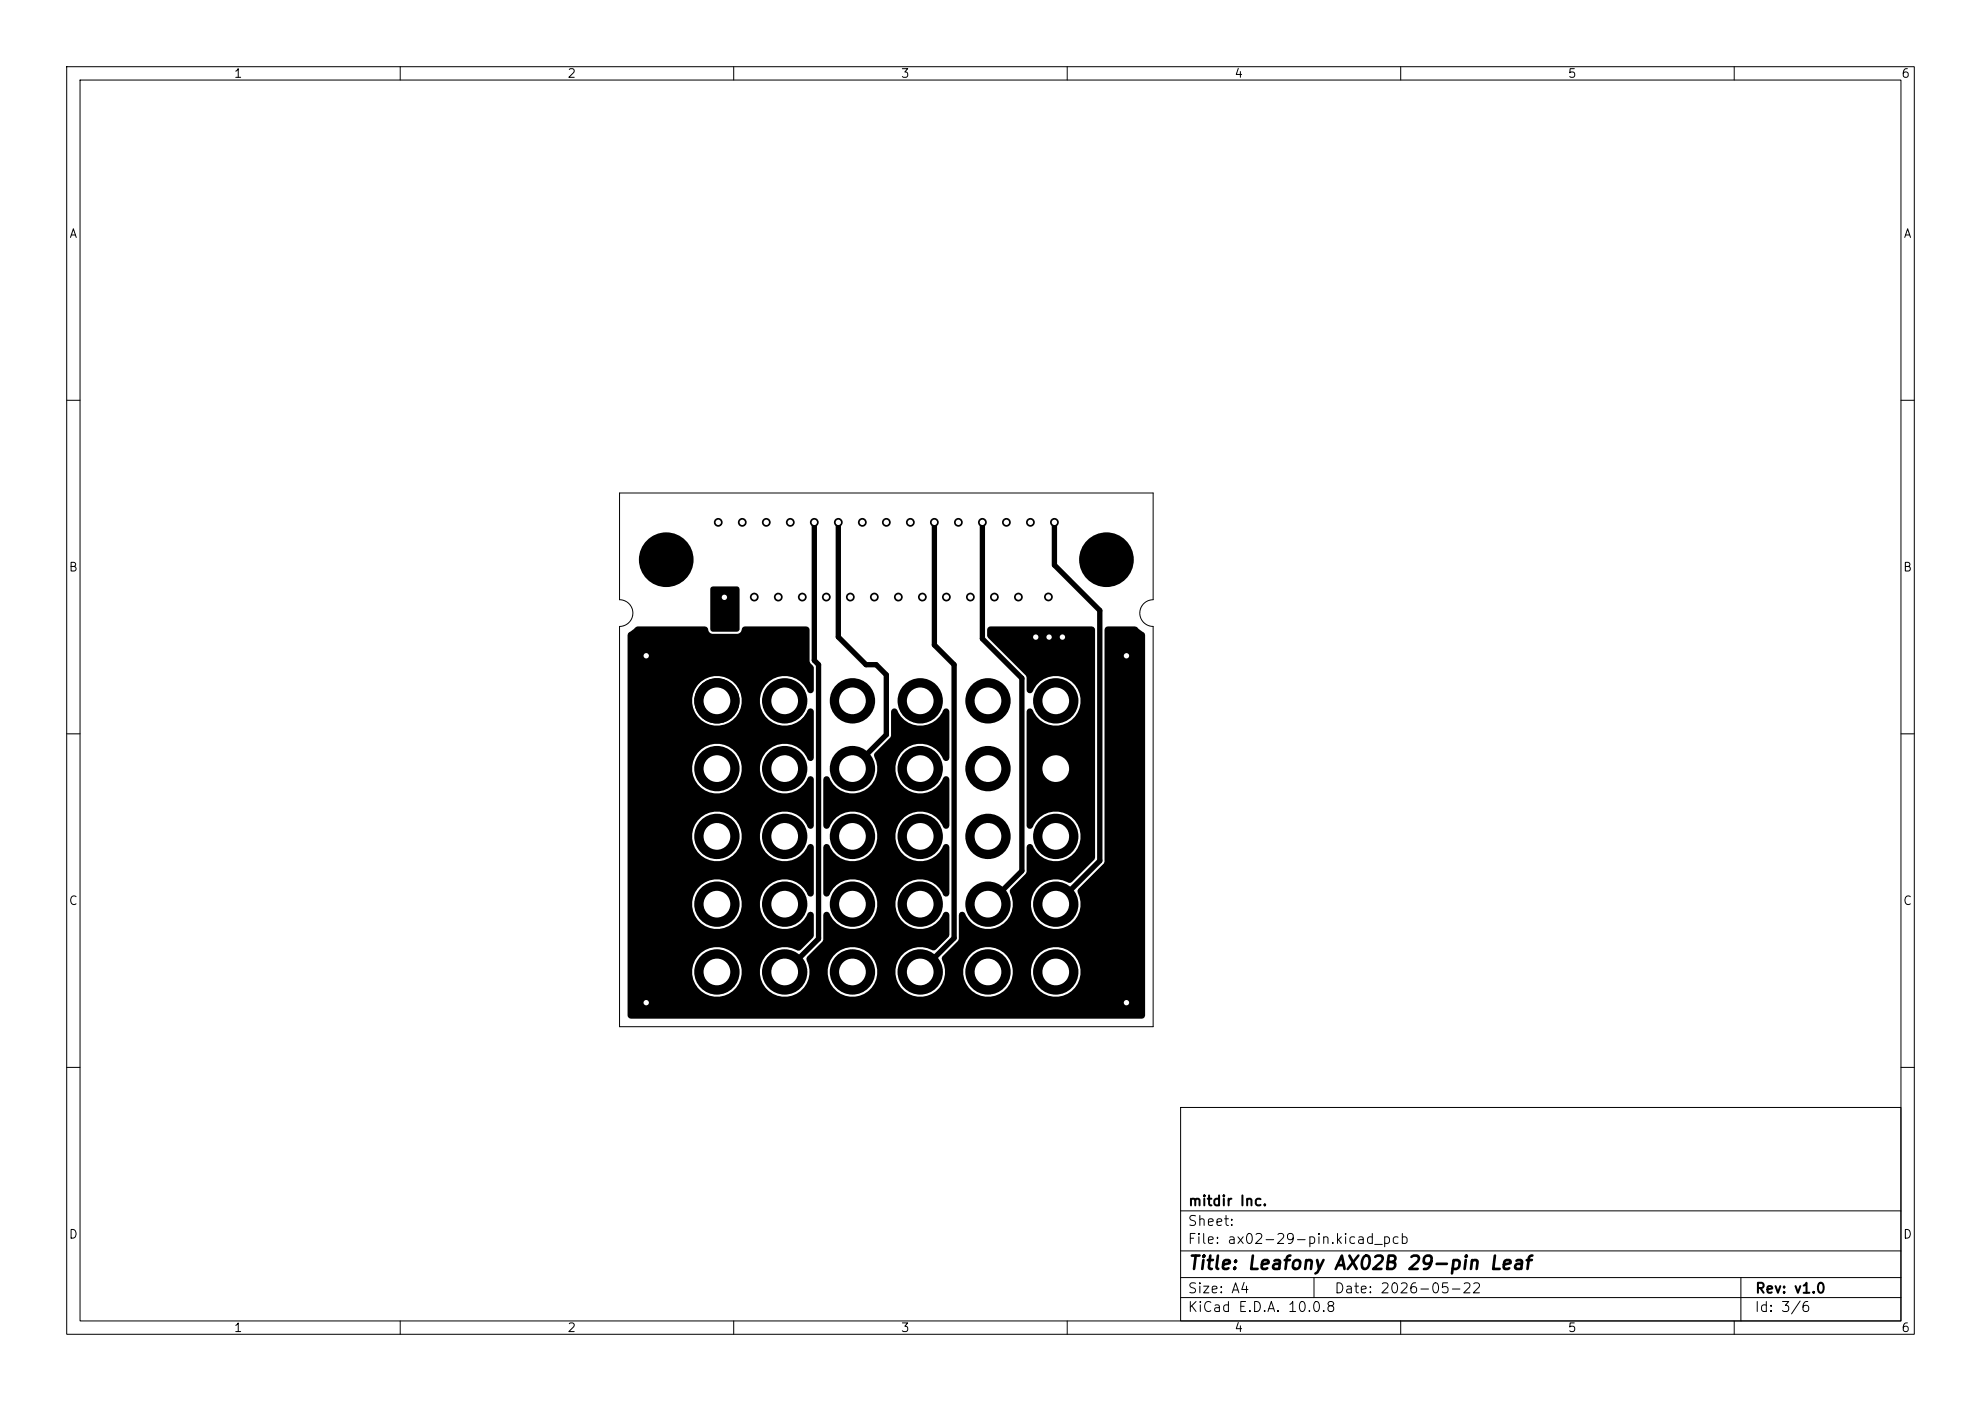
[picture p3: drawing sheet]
<svg xmlns="http://www.w3.org/2000/svg" width="297mm" height="210mm" viewBox="0 0 297 210" stroke-linecap="round" stroke-linejoin="round" font-family="sans-serif">
<defs><g id="words">
<text font-size="2" x="178" y="190.8">Title: Leafony AX02B 29-pin Leaf</text>
<g font-size="1.5">
<text x="178" y="184.1">Sheet:</text>
<text x="178" y="181.1">mitdir Inc.</text>
<text x="178" y="186.8">File: ax02-29-pin.kicad_pcb</text>
<text x="178" y="197">KiCad E.D.A. 10.0.8</text>
<text x="178" y="194.2">Size: A4</text>
<text x="200" y="194.2">Date: 2026-05-22</text>
<text x="263" y="197">Id: 3/6</text>
<text x="263" y="194.2">Rev: v1.0</text>
</g>
<g font-size="1.3">
<text x="35" y="12">1</text>
<text x="85" y="12">2</text>
<text x="135" y="12">3</text>
<text x="185" y="12">4</text>
<text x="235" y="12">5</text>
<text x="285" y="12">6</text>
<text x="10.3" y="36">A</text>
<text x="285.3" y="36">A</text>
<text x="10.2" y="86">B</text>
<text x="285.2" y="86">B</text>
<text x="10.2" y="136">C</text>
<text x="285.2" y="136">C</text>
<text x="10.2" y="186">D</text>
<text x="285.2" y="186">D</text>
<text x="35" y="200">1</text>
<text x="85" y="200">2</text>
<text x="135" y="200">3</text>
<text x="185" y="200">4</text>
<text x="235" y="200">5</text>
<text x="285" y="200">6</text>
</g>
</g></defs>
<g fill="none" stroke="#000" stroke-width=".15">
<path d="M10 10h277v190h-277zM12 12h273v186h-273zM60 10v2M110 10v2M160 10v2M210 10v2M260 10v2M10 60h2M92.9 73.9h80v16a2 2 0 0 0-2 2 2 2 0 0 0 2 2v60h-80v-60a2 2 0 0 0 2-2 2 2 0 0 0-2-2zM285 60h2M10 110h2M285 110h2"/>
<path d="M10 160h2M177 166h108v32h-108zM285 160h2M60 198v2M110 198v2M160 198v2M177 194.5h108M177 191.5h108M177 187.5h108M177 181.5h108M197 191.5v3M210 198v2"/>
<path d="M260 198v2M261 191.5v6.5"/>
</g>
<path d="M106.9 88.3h3.6v6h-3.6z" fill="#000" stroke="#000" stroke-width=".8"/>
<g fill="#000">
<path d="M94.2 94.9l1-.8 .4-.2h10.1a.5 .5 0 0 1 .5 .5l.1 .3 .4 .3h3.9a.88 .88 0 0 0 .7-.9l.4-.2h9.2l.3 .1 .2 .4v4.7l.6 1-.1 3.6a.5 .5 0 0 1-.8-.1 3.7 3.7 0 0 0-5.7-1.5 3.7 3.7 0 0 0 0 5.9 3.7 3.7 0 0 0 5.7-1.5 .5 .5 0 0 1 .5-.3 .5 .5 0 0 1 .4 .5v6.9l-.1 .3a.5 .5 0 0 1-.8-.1 3.7 3.7 0 0 0-5.7-1.5 3.7 3.7 0 0 0 0 5.9 3.7 3.7 0 0 0 5.7-1.6 .5 .5 0 0 1 .5-.3 .5 .5 0 0 1 .4 .5v7l-.1 .2a.5 .5 0 0 1-.8-.1 3.7 3.7 0 0 0-5.7-1.5 3.7 3.7 0 0 0 0 5.9 3.7 3.7 0 0 0 5.7-1.5 .5 .5 0 0 1 .5-.3 .5 .5 0 0 1 .4 .5v6.9l-.1 .3a.5 .5 0 0 1-.8-.1 3.7 3.7 0 0 0-5.7-1.5 3.7 3.7 0 0 0 0 5.9 3.7 3.7 0 0 0 5.7-1.5 .5 .5 0 0 1 .5-.3 .5 .5 0 0 1 .4 .5l-.1 3.3-1.8 1.9a.51 .51 0 0 1-.7 0 3.7 3.7 0 0 0-5.3 2.2 3.7 3.7 0 0 0 3.2 4.8 3.7 3.7 0 0 0 4.1-4.1h2.7v.8a3.7 3.7 0 0 0 5.7 2.8 3.7 3.7 0 0 0 0-6.4 3.7 3.7 0 0 0-5.7 2.8h-2.7l-.5-1.6 .1-.3 2.3-2.3 .1-.2 .1-4a.5 .5 0 0 1 .9 .1 3.7 3.7 0 0 0 5.7 1.5 3.7 3.7 0 0 0 0-5.9 3.7 3.7 0 0 0-5.7 1.5 .5 .5 0 0 1-.6 .3 .5 .5 0 0 1-.4-.5v-6.9l.1-.3a.5 .5 0 0 1 .9 .1 3.7 3.7 0 0 0 5.7 1.5 3.7 3.7 0 0 0 0-5.9 3.7 3.7 0 0 0-5.7 1.5 .5 .5 0 0 1-.6 .3 .5 .5 0 0 1-.4-.4v-7l.1-.2a.5 .5 0 0 1 .9 0 3.7 3.7 0 0 0 5 2 3.7 3.7 0 0 0 1.7-5.2l-.1-.2 .1-.3 2.4-2.4 .1-.2 .1-3.9a.5 .5 0 0 1 .8 .1 3.7 3.7 0 0 0 3.5 2.3 3.7 3.7 0 0 0 3.4-2.3 .5 .5 0 0 1 .5-.3 .5 .5 0 0 1 .4 .5v6.9v.3a.5 .5 0 0 1-.9-.1 3.7 3.7 0 0 0-5.7-1.5 3.7 3.7 0 0 0 0 5.9 3.7 3.7 0 0 0 5.7-1.6 .5 .5 0 0 1 .5-.3 .5 .5 0 0 1 .4 .5v7v.2a.5 .5 0 0 1-.9-.1 3.7 3.7 0 0 0-5.7-1.5 3.7 3.7 0 0 0 0 5.9 3.7 3.7 0 0 0 5.7-1.5 .5 .5 0 0 1 .5-.3 .5 .5 0 0 1 .4 .5v6.9v.3a.5 .5 0 0 1-.9-.1 3.7 3.7 0 0 0-5.7-1.5 3.7 3.7 0 0 0 0 5.9 3.7 3.7 0 0 0 5.7-1.5 .5 .5 0 0 1 .5-.3 .5 .5 0 0 1 .4 .5v3.2l-2 1.9-.2 .2-.3-.1a3.7 3.7 0 0 0-5.4 2.1 3.7 3.7 0 0 0 3.2 4.9 3.7 3.7 0 0 0 4.1-4.1h2.7v.8a3.7 3.7 0 0 0 4.1 3.3 3.7 3.7 0 0 0 3.3-4.1h2.8v.8a3.7 3.7 0 0 0 5.7 2.8 3.7 3.7 0 0 0 0-6.4 3.7 3.7 0 0 0-5.7 2.8h-2.8l-.1-.7a3.7 3.7 0 0 0-3.9-2.6 3.7 3.7 0 0 0-3.4 3.3h-2.7l-.2-.7a1.37 1.37 0 0 1-.2-1.2l2.3-2.4 .2-.2v-3.9a.5 .5 0 0 1 .9 .1 3.7 3.7 0 0 0 5 1.9 3.7 3.7 0 0 0 1.7-5.1v-.3l.1-.2 2.3-2.3 .1-.3v-3.7a.5 .5 0 0 1 .4-.5 .5 .5 0 0 1 .6 .3 3.7 3.7 0 0 0 5.7 1.5 3.7 3.7 0 0 0 0-5.9 3.7 3.7 0 0 0-5.7 1.5 .5 .5 0 0 1-.6 .3 .5 .5 0 0 1-.4-.4v-17.1l.1-.3a.5 .5 0 0 1 .9 .1 3.7 3.7 0 0 0 5.7 1.5 3.7 3.7 0 0 0 0-5.9 3.7 3.7 0 0 0-5.7 1.5 .5 .5 0 0 1-.6 .3 .5 .5 0 0 1-.4-.5v-1.9l-.1-.2-5.7-5.7-.1-.3 .1-1.2 .4-.2h15.2l.3 .1 .2 .4v34.1l-.2 .4-3.3 3.3-.2 .1h-.4a3.7 3.7 0 0 0-5.5 2.6 3.7 3.7 0 0 0 4.3 4.3 3.7 3.7 0 0 0 2.7-5.4l-.1-.3 .2-.2 3.8-3.9 .1-.2v-34.8l.1-.3 .4-.2h4.1l.2 .1 .3 .3a1.7 1.7 0 0 1 1 .9v57l-.1 .3-.2 .2h-76.8l-.3-.1-.2-.2v-7.1h9.7v.8a3.7 3.7 0 0 0 5.7 2.8 3.7 3.7 0 0 0 0-6.4 3.7 3.7 0 0 0-5.7 2.8h-9.7v-10.1h9.7v.7a3.7 3.7 0 0 0 5.7 2.8 3.7 3.7 0 0 0 0-6.3 3.7 3.7 0 0 0-5.7 2.8h-9.7v-10.2h9.7v.7a3.7 3.7 0 0 0 5.7 2.8 3.7 3.7 0 0 0 0-6.3 3.7 3.7 0 0 0-5.7 2.8h-9.7v-10.2h9.7v.8a3.7 3.7 0 0 0 5.7 2.8 3.7 3.7 0 0 0 0-6.3 3.7 3.7 0 0 0-5.7 2.7h-9.7v-10.1h9.7v.7a3.7 3.7 0 0 0 5.7 2.8 3.7 3.7 0 0 0 0-6.3 3.7 3.7 0 0 0-5.7 2.8h-9.7v-9.5z"/>
<circle cx="107.7" cy="78.3" r=".66"/>
<circle cx="111.3" cy="78.3" r=".66"/>
<circle cx="114.9" cy="78.3" r=".66"/>
<circle cx="118.5" cy="78.3" r=".66"/>
<circle cx="122.1" cy="78.3" r=".66"/>
<circle cx="125.7" cy="78.3" r=".66"/>
<circle cx="129.3" cy="78.3" r=".66"/>
<circle cx="132.9" cy="78.3" r=".66"/>
<circle cx="136.5" cy="78.3" r=".66"/>
<circle cx="140.1" cy="78.3" r=".66"/>
<circle cx="143.7" cy="78.3" r=".66"/>
<circle cx="147.3" cy="78.3" r=".66"/>
<circle cx="150.9" cy="78.3" r=".66"/>
<circle cx="154.5" cy="78.3" r=".66"/>
<circle cx="158.1" cy="78.3" r=".66"/>
<circle cx="96.9" cy="98.3" r=".66"/>
<circle cx="108.6" cy="89.5" r=".66"/>
<circle cx="113.1" cy="89.5" r=".66"/>
<circle cx="116.7" cy="89.5" r=".66"/>
<circle cx="120.3" cy="89.5" r=".66"/>
<circle cx="123.9" cy="89.5" r=".66"/>
<circle cx="127.5" cy="89.5" r=".66"/>
<circle cx="131.1" cy="89.5" r=".66"/>
<circle cx="134.7" cy="89.5" r=".66"/>
<circle cx="138.3" cy="89.5" r=".66"/>
<circle cx="141.9" cy="89.5" r=".66"/>
<circle cx="145.5" cy="89.5" r=".66"/>
<circle cx="149.1" cy="89.5" r=".66"/>
<circle cx="152.7" cy="89.5" r=".66"/>
<circle cx="155.3" cy="95.5" r=".66"/>
<circle cx="157.2" cy="89.5" r=".66"/>
<circle cx="157.3" cy="95.5" r=".66"/>
<circle cx="159.3" cy="95.5" r=".66"/>
<circle cx="168.9" cy="98.3" r=".66"/>
<circle cx="107.5" cy="105.1" r="3.4"/>
<circle cx="107.5" cy="115.2" r="3.4"/>
<circle cx="117.6" cy="115.2" r="3.4"/>
<circle cx="117.6" cy="105.1" r="3.4"/>
<circle cx="127.8" cy="115.2" r="3.4"/>
<circle cx="127.8" cy="105.1" r="3.4"/>
<circle cx="138" cy="115.2" r="3.4"/>
<circle cx="138" cy="105.1" r="3.4"/>
<circle cx="148.1" cy="115.2" r="3.4"/>
<circle cx="148.1" cy="105.1" r="3.4"/>
<circle cx="158.3" cy="105.1" r="3.4"/>
<circle cx="158.3" cy="115.2" r="3.4"/>
<circle cx="107.5" cy="125.4" r="3.4"/>
<circle cx="107.5" cy="135.5" r="3.4"/>
<circle cx="117.6" cy="125.4" r="3.4"/>
<circle cx="117.6" cy="135.5" r="3.4"/>
<circle cx="127.8" cy="125.4" r="3.4"/>
<circle cx="127.8" cy="135.5" r="3.4"/>
<circle cx="138" cy="125.4" r="3.4"/>
<circle cx="138" cy="135.5" r="3.4"/>
<circle cx="148.1" cy="125.4" r="3.4"/>
<circle cx="148.1" cy="135.5" r="3.4"/>
<circle cx="158.3" cy="125.4" r="3.4"/>
<circle cx="158.3" cy="135.5" r="3.4"/>
<circle cx="96.9" cy="150.3" r=".66"/>
<circle cx="107.5" cy="145.7" r="3.4"/>
<circle cx="117.6" cy="145.7" r="3.4"/>
<circle cx="127.8" cy="145.7" r="3.4"/>
<circle cx="138" cy="145.7" r="3.4"/>
<circle cx="148.1" cy="145.7" r="3.4"/>
<circle cx="158.3" cy="145.7" r="3.4"/>
<circle cx="168.9" cy="150.3" r=".66"/>
</g>
<path d="M122.1 78.3v20.7l.6 .6v41.1l-5 5M125.7 78.3v17.2l4.1 4.1h1.6l1.5 1.6v8.9l-5.1 5.1M140.1 78.3v18.4l2.9 2.9v41l-5 5.1M147.3 78.3v17.4l5.9 6v28.9l-5 4.9M158.1 78.3v6.4l6.8 6.8v37.5l-6.5 6.5" fill="none" stroke="#000" stroke-width=".8"/>
<g fill="#fff">
<circle cx="108.6" cy="89.5" r=".4"/>
<circle cx="107.7" cy="78.3" r=".4"/>
<circle cx="113.1" cy="89.5" r=".4"/>
<circle cx="111.3" cy="78.3" r=".4"/>
<circle cx="116.7" cy="89.5" r=".4"/>
<circle cx="114.9" cy="78.3" r=".4"/>
<circle cx="120.3" cy="89.5" r=".4"/>
<circle cx="118.5" cy="78.3" r=".4"/>
<circle cx="123.9" cy="89.5" r=".4"/>
<circle cx="122.1" cy="78.3" r=".4"/>
<circle cx="127.5" cy="89.5" r=".4"/>
<circle cx="125.7" cy="78.3" r=".4"/>
<circle cx="131.1" cy="89.5" r=".4"/>
<circle cx="129.3" cy="78.3" r=".4"/>
<circle cx="134.7" cy="89.5" r=".4"/>
<circle cx="132.9" cy="78.3" r=".4"/>
<circle cx="138.3" cy="89.5" r=".4"/>
<circle cx="136.5" cy="78.3" r=".4"/>
<circle cx="141.9" cy="89.5" r=".4"/>
<circle cx="140.1" cy="78.3" r=".4"/>
<circle cx="145.5" cy="89.5" r=".4"/>
<circle cx="143.7" cy="78.3" r=".4"/>
<circle cx="149.1" cy="89.5" r=".4"/>
<circle cx="147.3" cy="78.3" r=".4"/>
<circle cx="152.7" cy="89.5" r=".4"/>
<circle cx="150.9" cy="78.3" r=".4"/>
<circle cx="155.3" cy="95.5" r=".4"/>
<circle cx="168.9" cy="150.3" r=".4"/>
<circle cx="96.9" cy="150.3" r=".4"/>
<circle cx="159.3" cy="95.5" r=".4"/>
<circle cx="157.2" cy="89.5" r=".4"/>
<circle cx="157.3" cy="95.5" r=".4"/>
<circle cx="168.9" cy="98.3" r=".4"/>
<circle cx="96.9" cy="98.3" r=".4"/>
<circle cx="154.5" cy="78.3" r=".4"/>
<circle cx="158.1" cy="78.3" r=".4"/>
<circle cx="107.5" cy="105.1" r="2"/>
<circle cx="107.5" cy="115.2" r="2"/>
<circle cx="107.5" cy="125.4" r="2"/>
<circle cx="107.5" cy="135.5" r="2"/>
<circle cx="107.5" cy="145.7" r="2"/>
<circle cx="117.6" cy="105.1" r="2"/>
<circle cx="117.6" cy="115.2" r="2"/>
<circle cx="117.6" cy="125.4" r="2"/>
<circle cx="117.6" cy="135.5" r="2"/>
<circle cx="117.6" cy="145.7" r="2"/>
<circle cx="127.8" cy="105.1" r="2"/>
<circle cx="127.8" cy="115.2" r="2"/>
<circle cx="127.8" cy="125.4" r="2"/>
<circle cx="127.8" cy="135.5" r="2"/>
<circle cx="127.8" cy="145.7" r="2"/>
<circle cx="138" cy="105.1" r="2"/>
<circle cx="138" cy="115.2" r="2"/>
<circle cx="138" cy="125.4" r="2"/>
<circle cx="138" cy="135.5" r="2"/>
<circle cx="138" cy="145.7" r="2"/>
</g>
<g fill="#000">
<circle cx="99.9" cy="83.9" r="4.1"/>
<circle cx="165.9" cy="83.9" r="4.1"/>
</g>
<g fill="#fff">
<circle cx="148.1" cy="105.1" r="2"/>
<circle cx="148.1" cy="115.2" r="2"/>
<circle cx="148.1" cy="125.4" r="2"/>
<circle cx="148.1" cy="135.5" r="2"/>
<circle cx="148.1" cy="145.7" r="2"/>
<circle cx="158.3" cy="105.1" r="2"/>
<circle cx="158.3" cy="115.2" r="2"/>
<circle cx="158.3" cy="125.4" r="2"/>
<circle cx="158.3" cy="135.5" r="2"/>
<circle cx="158.3" cy="145.7" r="2"/>
</g>
<use href="#words"/>
</svg>
